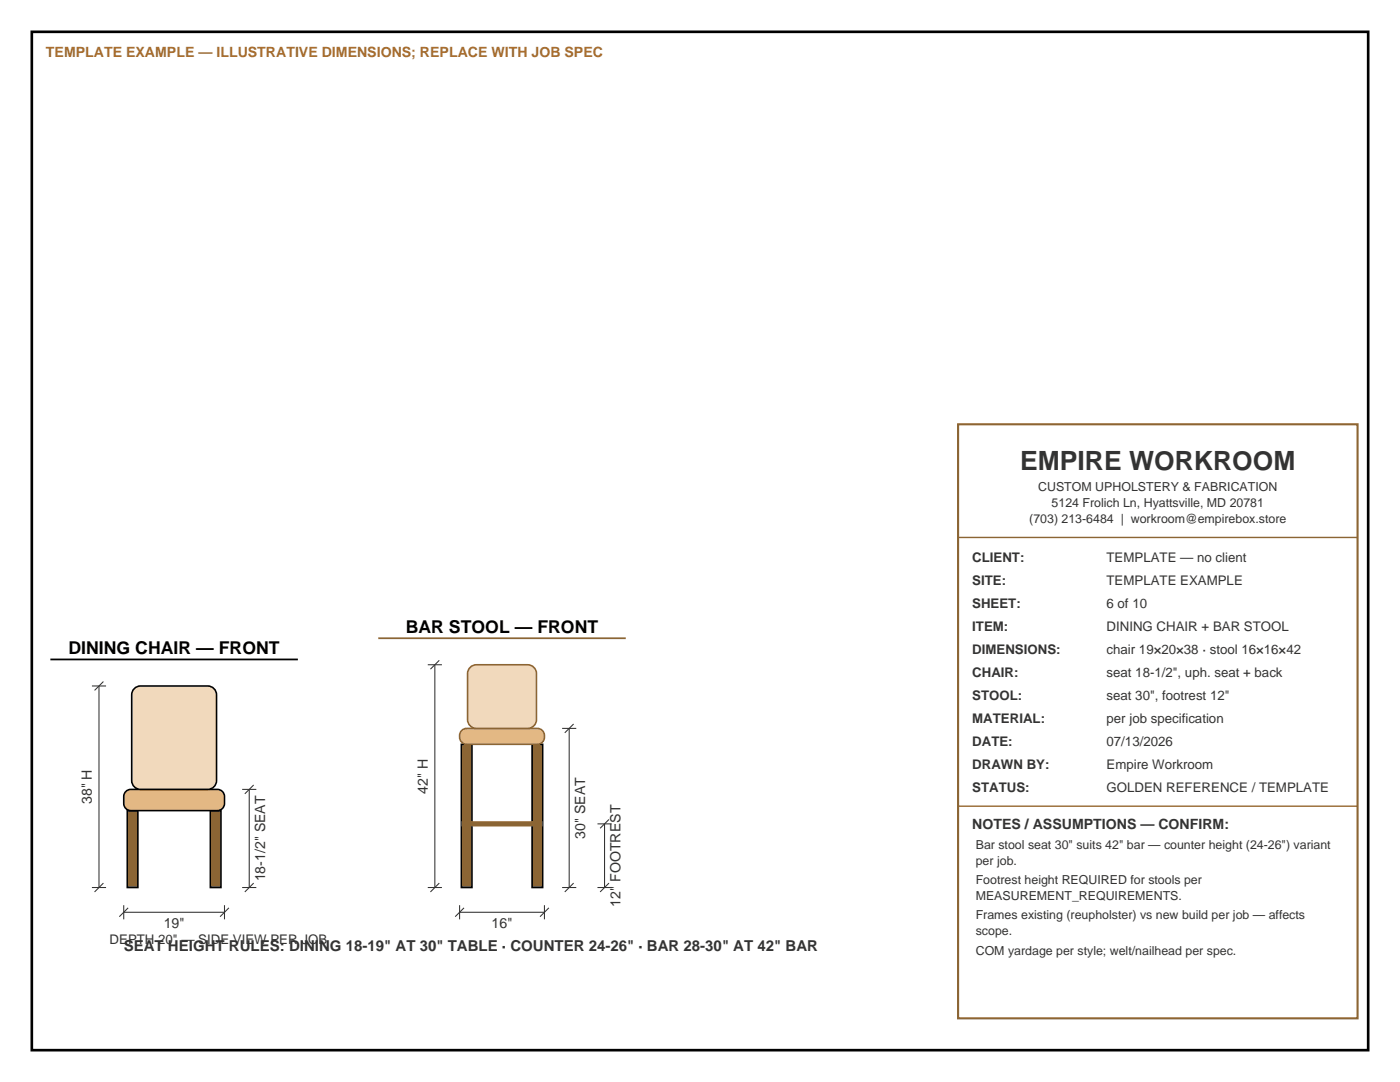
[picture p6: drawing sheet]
<svg xmlns="http://www.w3.org/2000/svg" width="279mm" height="216mm" viewBox="0 0 279 216" stroke-linecap="round" stroke-linejoin="round" font-family="sans-serif">
<defs><g id="words">
<text font-size="5.3" fill="#333" x="203.6" y="93.8">EMPIRE WORKROOM</text>
<g font-size="3.5">
<text x="13.7" y="130.5">DINING CHAIR — FRONT</text>
<text x="81" y="126.3">BAR STOOL — FRONT</text>
</g>
<text font-size="3" fill="#333" x="24.7" y="189.8">SEAT HEIGHT RULES: DINING 18-19&quot; AT 30&quot; TABLE · COUNTER 24-26&quot; · BAR 28-30&quot; AT 42&quot; BAR</text>
<text font-size="2.8" fill="#aa6c2c" x="9.2" y="11.3">TEMPLATE EXAMPLE — ILLUSTRATIVE DIMENSIONS; REPLACE WITH JOB SPEC</text>
<g font-size="2.8" fill="#333">
<text x="18.3" y="160.5" transform="rotate(-90 18.3 160.5)">38&quot; H</text>
<text x="85.4" y="158.4" transform="rotate(-90 85.4 158.4)">42&quot; H</text>
<text x="116.8" y="167.4" transform="rotate(-90 116.8 167.4)">30&quot; SEAT</text>
<text x="194" y="165.5">NOTES / ASSUMPTIONS — CONFIRM:</text>
<text x="52.9" y="175.9" transform="rotate(-90 52.9 175.9)">18-1/2&quot; SEAT</text>
<text x="32.7" y="185.2">19&quot;</text>
<text x="98.1" y="185.2">16&quot;</text>
<text x="123.8" y="180.9" transform="rotate(-90 123.8 180.9)">12&quot; FOOTREST</text>
</g>
<g font-size="2.6" fill="#333">
<text x="194" y="112.2">CLIENT:</text>
<text x="220.8" y="112.2">TEMPLATE — no client</text>
<text x="194" y="116.8">SITE:</text>
<text x="220.8" y="116.8">TEMPLATE EXAMPLE</text>
<text x="194" y="121.4">SHEET:</text>
<text x="194" y="125.9">ITEM:</text>
<text x="220.8" y="121.4">6 of 10</text>
<text x="220.8" y="125.9">DINING CHAIR + BAR STOOL</text>
<text x="194" y="130.5">DIMENSIONS:</text>
<text x="220.8" y="130.5">chair 19×20×38 · stool 16×16×42</text>
<text x="194" y="135.1">CHAIR:</text>
<text x="220.8" y="135.1">seat 18-1/2&quot;, uph. seat + back</text>
<text x="194" y="139.7">STOOL:</text>
<text x="220.8" y="139.7">seat 30&quot;, footrest 12&quot;</text>
<text x="194" y="144.3">MATERIAL:</text>
<text x="194" y="148.9">DATE:</text>
<text x="220.8" y="144.3">per job specification</text>
<text x="220.8" y="148.9">07/13/2026</text>
<text x="194" y="153.5">DRAWN BY:</text>
<text x="220.8" y="153.5">Empire Workroom</text>
<text x="194" y="158">STATUS:</text>
<text x="220.8" y="158">GOLDEN REFERENCE / TEMPLATE</text>
<text x="21.9" y="188.4">DEPTH 20&quot; — SIDE VIEW PER JOB</text>
</g>
<g font-size="2.5" fill="#333">
<text x="207.2" y="98.1">CUSTOM UPHOLSTERY &amp; FABRICATION</text>
<text x="209.9" y="101.2">5124 Frolich Ln, Hyattsville, MD 20781</text>
<text x="205.4" y="104.4">(703) 213-6484 | workroom@empirebox.store</text>
<text x="194.7" y="169.3">Bar stool seat 30&quot; suits 42&quot; bar — counter height (24-26&quot;) variant</text>
<text x="194.7" y="172.5">per job.</text>
<text x="194.7" y="176.4">Footrest height REQUIRED for stools per</text>
<text x="194.7" y="179.6">MEASUREMENT_REQUIREMENTS.</text>
<text x="194.7" y="183.4">Frames existing (reupholster) vs new build per job — affects</text>
<text x="194.7" y="186.6">scope.</text>
<text x="194.7" y="190.5">COM yardage per style; welt/nailhead per spec.</text>
</g>
</g></defs>
<path d="M6.3 6.3h266.7v203.2h-266.7z" fill="none" stroke="#000" stroke-width=".53"/>
<g fill="#8b6534" stroke="#000" stroke-width=".32">
<path d="M25.4 161.7h2.1v15.4h-2.1z" fill-rule="evenodd"/>
<path d="M42 161.7h2.1v15.4h-2.1z" fill-rule="evenodd"/>
</g>
<path d="M25.3 157.8l.8-.3h17.3a1.41 1.41 0 0 1 1.4 1.4v1.4a1.41 1.41 0 0 1-1.4 1.4h-17.3a1.41 1.41 0 0 1-1.4-1.4l.1-1.8z" fill-rule="evenodd" fill="#e3b884" stroke="#000" stroke-width=".32"/>
<path d="M26.8 137.4l.8-.5h.4h13.5a1.76 1.76 0 0 1 1.7 1.7v17.2a1.76 1.76 0 0 1-1.7 1.7h-13.5a1.76 1.76 0 0 1-1.7-1.7v-17.2v-.4z" fill-rule="evenodd" fill="#f1d9bc" stroke="#000" stroke-width=".32"/>
<g fill="none" stroke="#333" stroke-width=".21">
<path d="M18.3 136.9h2.9M19.8 136.9v40.2M20.6 136l-1.7 1.8M48.3 157.5h2.9M49.7 157.5v19.6M50.6 156.6l-1.7 1.8M18.3 177.1h2.9M20.6 176.2l-1.7 1.8M48.3 177.1h2.9M50.6 176.2l-1.7 1.8M24.7 182h20.1M24.7 180.6v2.8"/>
<path d="M25.6 181.2l-1.8 1.7M44.8 180.6v2.8M45.7 181.2l-1.8 1.7"/>
</g>
<path d="M10.1 131.6h49.3" fill="none" stroke="#000" stroke-width=".35"/>
<g fill="#8b6534" stroke="#000" stroke-width=".32">
<path d="M92.1 148.5h2.1v28.6h-2.1z" fill-rule="evenodd"/>
<path d="M106.2 148.5h2.1v28.6h-2.1z" fill-rule="evenodd"/>
</g>
<path d="M92.1 164.4h16.2" fill="none" stroke="#8b6534" stroke-width="1.1" stroke-linecap="butt"/>
<path d="M92.3 145.6l.8-.3h14.1a1.6 1.6 0 0 1 1.5 1.6 1.6 1.6 0 0 1-1.5 1.6h-14.1a1.62 1.62 0 0 1-1.4-1.1 1.62 1.62 0 0 1 .6-1.8z" fill-rule="evenodd" fill="#e3b884" stroke="#8b6534" stroke-width=".32"/>
<path d="M93.8 133.2l.8-.5 .5-.1h10.2a1.76 1.76 0 0 1 1.8 1.8v9.2a1.76 1.76 0 0 1-1.8 1.7h-10.2a1.76 1.76 0 0 1-1.8-1.7v-9.2l.1-.5z" fill-rule="evenodd" fill="#f1d9bc" stroke="#8b6534" stroke-width=".32"/>
<g fill="none" stroke="#333" stroke-width=".21">
<path d="M85.4 132.6h2.8M86.8 132.6v44.5M87.7 131.8l-1.8 1.7M112.2 145.3h2.8M113.6 145.3v31.8M114.5 144.5l-1.8 1.7M85.4 177.1h2.8M87.7 176.2l-1.8 1.8M112.2 177.1h2.8M114.5 176.2l-1.8 1.8M119.2 177.1h2.9M119.2 164.4h2.9"/>
<path d="M120.6 164.4v12.7M121.5 176.2l-1.7 1.8M121.5 163.5l-1.7 1.8M91.7 182h17M91.7 180.6v2.8M92.6 181.2l-1.8 1.7M108.7 180.6v2.8M109.5 181.2l-1.7 1.7"/>
</g>
<path d="M75.5 127.4h49.4" fill="none" stroke="#8b6534" stroke-width=".35"/>
<path d="M191.2 84.7h79.7v118.5h-79.7z" fill="none" stroke="#8b6534" stroke-width=".42"/>
<path d="M191.2 107.2h79.7M191.2 160.9h79.7" fill="none" stroke="#8b6534" stroke-width=".28"/>
<use href="#words"/>
</svg>
